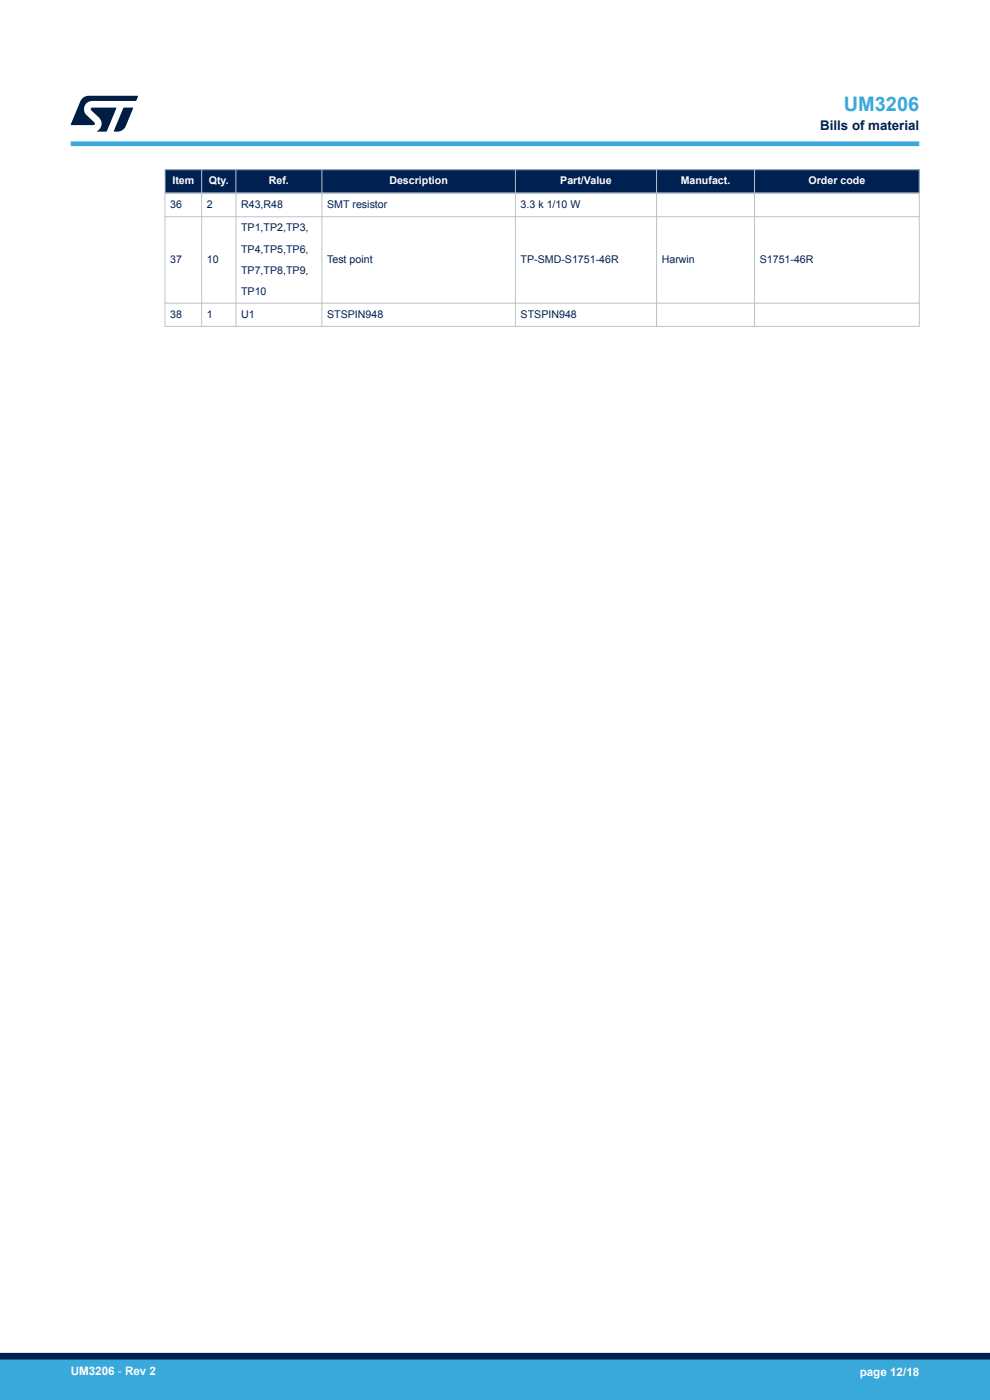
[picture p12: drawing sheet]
<svg xmlns="http://www.w3.org/2000/svg" width="210mm" height="297mm" viewBox="0 0 210 297" stroke-linecap="round" stroke-linejoin="round" font-family="sans-serif">
<defs><g id="words">
<text font-size="4.2" fill="#39a9dc" x="179" y="23.5">UM3206</text>
<text font-size="2.8" fill="#002052" x="174" y="27.5">Bills of material</text>
<g font-size="2.5" fill="#fff">
<text x="15" y="291.6">UM3206 - Rev 2</text>
<text x="182.4" y="291.9">page 12/18</text>
</g>
<g font-size="2.3" fill="#fff">
<text x="36.6" y="39.1">Item</text>
<text x="44.3" y="39.1">Qty.</text>
<text x="57" y="39.1">Ref.</text>
<text x="82.6" y="39.1">Description</text>
<text x="118.8" y="39.1">Part/Value</text>
<text x="144.4" y="39.1">Manufact.</text>
<text x="171.5" y="39.1">Order code</text>
</g>
<g font-size="2.3" fill="#002052">
<text x="36.1" y="44.2">36</text>
<text x="43.9" y="44.2">2</text>
<text x="51.1" y="44.2">R43,R48</text>
<text x="69.4" y="44.2">SMT resistor</text>
<text x="110.4" y="44.2">3.3 k 1/10 W</text>
<text x="51.1" y="49.1">TP1,TP2,TP3,</text>
<text x="51.1" y="53.6">TP4,TP5,TP6,</text>
<text x="36.1" y="55.8">37</text>
<text x="43.9" y="55.8">10</text>
<text x="51.1" y="58">TP7,TP8,TP9,</text>
<text x="69.4" y="55.8">Test point</text>
<text x="110.4" y="55.8">TP-SMD-S1751-46R</text>
<text x="140.4" y="55.8">Harwin</text>
<text x="161.2" y="55.8">S1751-46R</text>
<text x="51.1" y="62.5">TP10</text>
<text x="36.1" y="67.4">38</text>
<text x="43.9" y="67.4">1</text>
<text x="51.1" y="67.4">U1</text>
<text x="69.4" y="67.4">STSPIN948</text>
<text x="110.4" y="67.4">STSPIN948</text>
</g>
</g></defs>
<g fill="#002052">
<path d="M35 36h160v5h-160z" fill-rule="evenodd"/>
<path d="M35 36h160v5h-160z" fill-rule="evenodd"/>
</g>
<path d="M34.9 36h160.2M35 35.9v33.5M42.8 35.9v33.5M50 35.9v33.5M68.3 35.9v33.5M109.3 35.9v33.5M139.3 35.9v33.5M160 35.9v33.5M195 35.9v33.5M34.9 46h160.2M34.9 64.3h160.2M34.9 69.2h160.2" fill="none" stroke="#b9c4ca" stroke-width=".21"/>
<path d="M34.9 41h160.2" fill="none" stroke="#b9c4ca" stroke-width=".35"/>
<path d="M15 30.5h180" fill="none" stroke="#39a9dc" stroke-width="1"/>
<g fill="#001e41">
<path d="M17.6 20.8l1.2-.5 10.5 .1-.5 1h-9.2a1.74 1.74 0 0 0-1.6 1 1.74 1.74 0 0 0 .3 2l1.7 1.6 .1 .2-.1 .3h-5l2.1-5z"/>
<path d="M26.2 22.9h2.1l-1.6 3.9a1.92 1.92 0 0 1-1.8 1.1h-.7l-.1-.1z"/>
<path d="M19.4 22.9l5.2-.1 .1 .1-2.1 5h-2.1a1.85 1.85 0 0 0 .5-2.9l-1.6-1.6-.2-.2z"/>
</g>
<g fill="#39a9dc">
<path d="M0 288.4h210v8.6h-210z" fill-rule="evenodd"/>
<path d="M-.1 288.4h210.2v4.4h-210.2z" fill-rule="evenodd"/>
</g>
<path d="M0 287.7h210" fill="none" stroke="#002052" stroke-width="1.4"/>
<use href="#words"/>
</svg>
